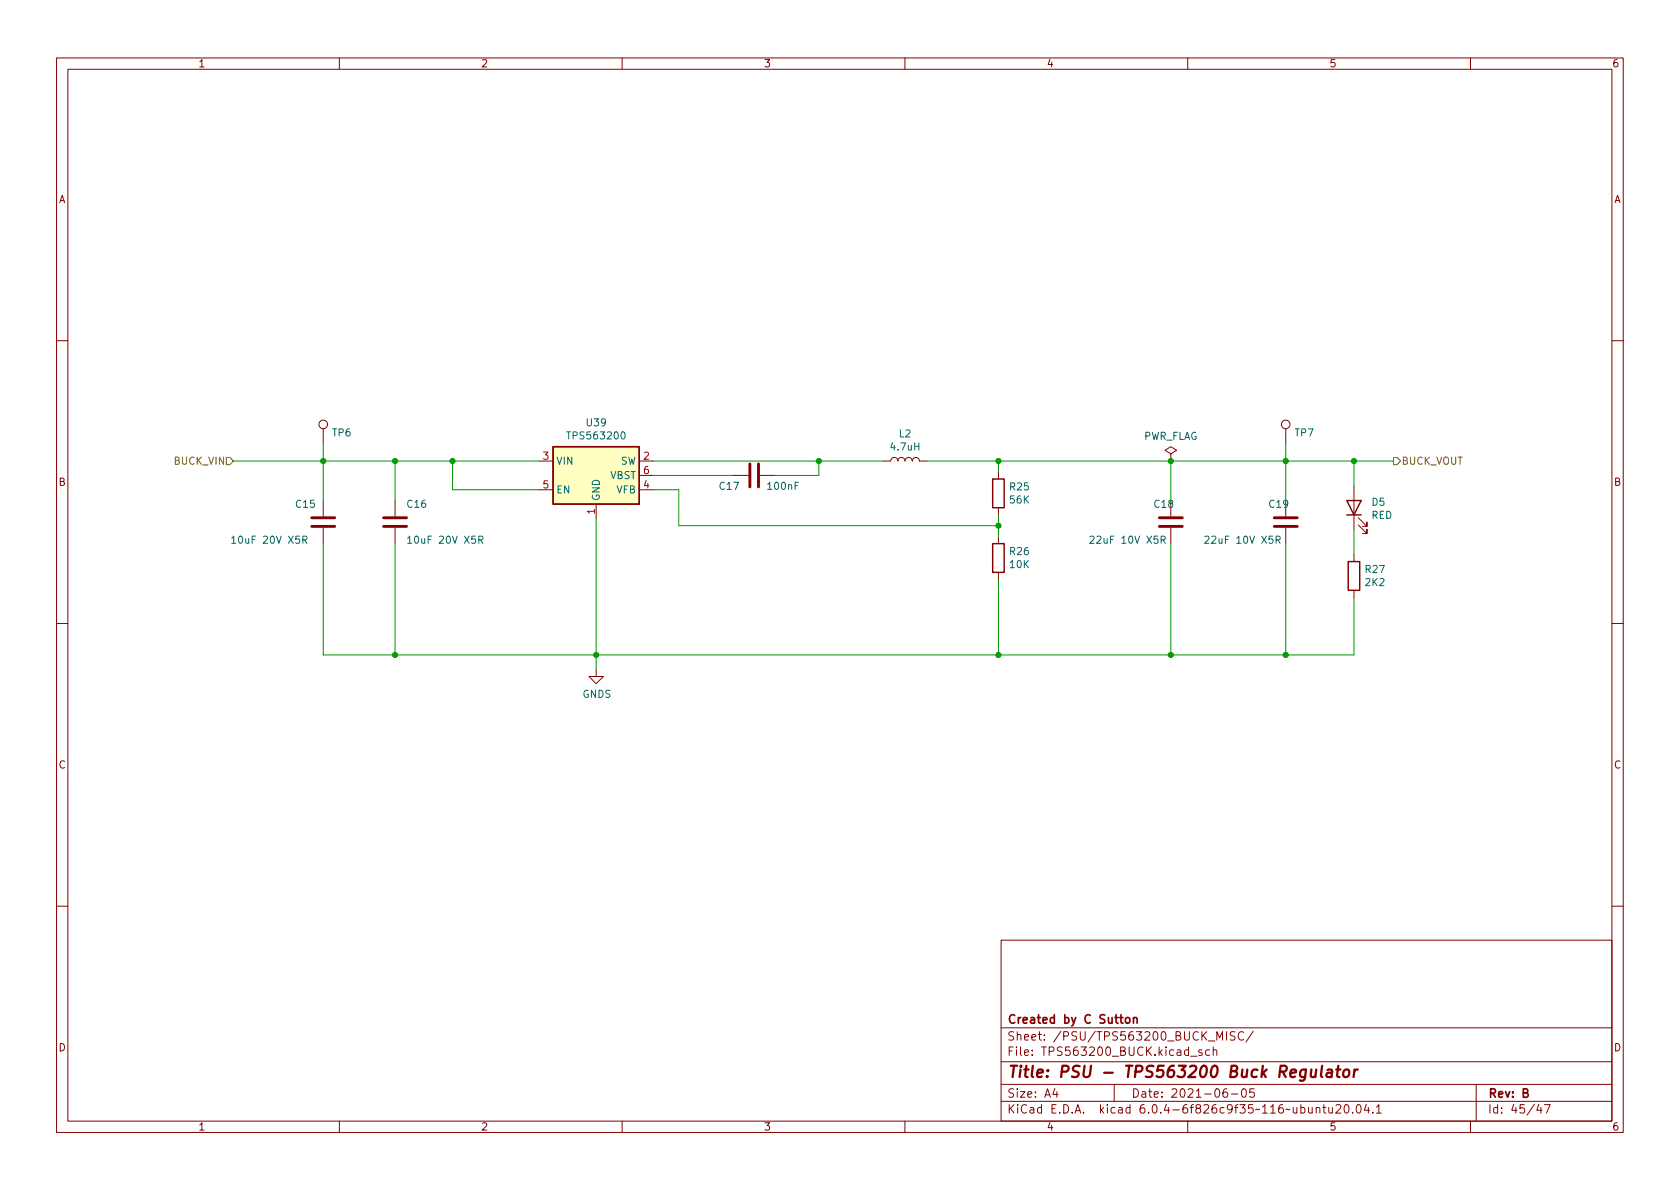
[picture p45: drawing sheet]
<svg xmlns="http://www.w3.org/2000/svg" width="297mm" height="210mm" viewBox="0 0 297 210" stroke-linecap="round" stroke-linejoin="round" font-family="sans-serif">
<defs><g id="words">
<text font-size="2.8" fill="#840000" x="178" y="190.6">Title: PSU - TPS563200 Buck Regulator</text>
<g font-size="2.1" fill="#840000">
<text x="178" y="184">Sheet: /PSU/TPS563200_BUCK_MISC/</text>
<text x="178" y="181">Created by C Sutton</text>
<text x="178" y="186.7">File: TPS563200_BUCK.kicad_sch</text>
<text x="178" y="196.9">KiCad E.D.A. kicad 6.0.4-6f826c9f35~116~ubuntu20.04.1</text>
<text x="178" y="194.1">Size: A4</text>
<text x="200" y="194.1">Date: 2021-06-05</text>
<text x="263" y="194.1">Rev: B</text>
<text x="263" y="196.9">Id: 45/47</text>
</g>
<g font-size="1.8" fill="#840000">
<text x="35" y="11.9">1</text>
<text x="85" y="11.9">2</text>
<text x="135" y="11.9">3</text>
<text x="185" y="11.9">4</text>
<text x="235" y="11.9">5</text>
<text x="285" y="11.9">6</text>
<text x="10.3" y="35.9">A</text>
<text x="285.3" y="35.9">A</text>
<text x="10.3" y="85.9">B</text>
<text x="285.3" y="85.9">B</text>
<text x="10.3" y="135.9">C</text>
<text x="285.3" y="135.9">C</text>
<text x="10.3" y="185.9">D</text>
<text x="285.3" y="185.9">D</text>
<text x="35" y="199.9">1</text>
<text x="85" y="199.9">2</text>
<text x="135" y="199.9">3</text>
<text x="185" y="199.9">4</text>
<text x="235" y="199.9">5</text>
<text x="285" y="199.9">6</text>
</g>
<g font-size="1.8" fill="#006464">
<text x="58.8" y="77.2">TP6</text>
<text x="100.7" y="77.7">TPS563200</text>
<text x="103.8" y="75.4">U39</text>
<text x="159" y="77.3">L2</text>
<text x="202" y="77.8">PWR_FLAG</text>
<text x="229" y="77.2">TP7</text>
<text x="98.3" y="82.2">VIN</text>
<text x="109.7" y="82.2">SW</text>
<text x="157.6" y="79.6">4.7uH</text>
<text x="52.4" y="89.8">C15</text>
<text x="72.1" y="89.8">C16</text>
<text x="98.3" y="87.2">EN</text>
<text x="106" y="88.6" transform="rotate(-90 106 88.6)">GND</text>
<text x="107.8" y="84.7">VBST</text>
<text x="109" y="87.2">VFB</text>
<text x="127.3" y="86.6">C17</text>
<text x="135.9" y="86.6">100nF</text>
<text x="178.6" y="86.7">R25</text>
<text x="178.6" y="89">56K</text>
<text x="204.1" y="89.8">C18</text>
<text x="224.5" y="89.8">C19</text>
<text x="242.6" y="89.4">D5</text>
<text x="242.4" y="91.7">RED</text>
<text x="41.8" y="96.1">10uF 20V X5R</text>
<text x="72.9" y="96.1">10uF 20V X5R</text>
<text x="178.6" y="98.1">R26</text>
<text x="178.6" y="100.5">10K</text>
<text x="193.5" y="96.1">22uF 10V X5R</text>
<text x="213.8" y="96.1">22uF 10V X5R</text>
<text x="241.5" y="101.3">R27</text>
<text x="241.5" y="103.6">2K2</text>
<text x="103" y="123.4">GNDS</text>
</g>
<g font-size="1.8" fill="#725600">
<text x="30.9" y="82.2">BUCK_VIN</text>
<text x="247.8" y="82.2">BUCK_VOUT</text>
</g>
<g font-size="1.8" fill="#a90000">
<text x="96" y="81.3">3</text>
<text x="113.8" y="81.3">2</text>
<text x="113.8" y="83.8">6</text>
<text x="96" y="86.4">5</text>
<text x="113.8" y="86.4">4</text>
<text x="105.2" y="90.9" transform="rotate(-90 105.2 90.9)">1</text>
</g>
</g></defs>
<g fill="none" stroke="#840000" stroke-width=".18">
<path d="M10 10.2h277v190.1h-277zM12 12.2h273v186.1h-273zM60 10.2v2M110 10.2v2M160 10.2v2M210 10.2v2M260 10.2v2M10 60.2h2M57.1 75.8v2.6M227.3 75.8v2.6M285 60.2h2M57.1 88.5v2.8"/>
<path d="M57.1 93.3v2.8M69.8 88.5v2.8M69.8 93.3v2.8M95.2 81.5h2.6M95.2 86.6h2.6M105.4 89.1v2.6M113 81.5h2.6M113 86.6h2.6M113 84.1h2.6M129.5 84.1h2.8M134.4 84.1h2.8M156.2 81.5h1.3a.64 .64 0 0 1 .6-.6 .64 .64 0 0 1 .6 .6 .64 .64 0 0 1 .7-.6 .64 .64 0 0 1 .6 .6 .64 .64 0 0 1 .7-.6 .64 .64 0 0 1 .6 .6 .64 .64 0 0 1 .6-.6 .64 .64 0 0 1 .7 .6h1.2"/>
<path d="M176.5 83.4v1.3M176.5 89.8v1.3M176.5 94.9v1.2M207 80.3l1-.7-1-.6-1 .6 1 .7v1.2M207 81.5h.1M207 88.5v2.8M207 93.3v2.8M227.3 88.5v2.8M227.3 93.3v2.8M239.4 86v7.6M239.4 98v1.3M240.2 92.8l1.5 1.6v-.8v.8h-.8"/>
<path d="M240.2 91.6l1.5 1.5v-.8v.8h-.8M10 110.2h2M105.4 118.4v1.2h1.3l-1.3 1.3-1.3-1.3h1.3M176.5 101.2v1.3M239.4 104.4v1.3M285 110.2h2M10 160.2h2M177 166.3h108v32h-108zM285 160.2h2M60 198.3v2M110 198.3v2M160 198.3v2"/>
<path d="M177 194.8h108M177 191.8h108M177 187.8h108M177 181.8h108M186.5 192.5l-.4 1h1M186.9 193v1M197 191.8v3M210 198.3v2M210.5 186.8h1.1M212.5 185.7l-.4-.1-.2 .2 .1 .3 .5 .1v.4h-.6M213.9 185.7l-.5-.1-.3 .3v.4l.2 .3h.6M214.5 185.8l.2-.2 .4 .1v.9"/>
<path d="M214.5 185.1v1.5M215.1 183.9v-1.5l.5 1.1 .5-1.1v1.5M216.9 182.4v1.5M216.9 192.5a.59 .59 0 0 0-.7 .7v.5l.2 .3h.4l.2-.1 .1-.5-.2-.2-.4-.1-.3 .3M217.7 193.5h1.2M218.4 182.5l-.6-.1-.3 .3 .1 .4 .7 .3v.4l-.2 .1h-.6M219.7 192.6l.2-.1a.81 .81 0 0 1 .5 .7 .81 .81 0 0 1-.3 .8h-.1a.81 .81 0 0 1-.6-.6 .81 .81 0 0 1 .3-.8zM219.9 182.6a.6 .6 0 0 0-.8 0 .6 .6 0 0 0-.2 .7 .56 .56 0 0 0 .3 .6 .56 .56 0 0 0 .7-.1M221.6 182.4l-1.3 1.9M221.7 192.5h-.7l-.1 .7 .2-.1 .5 .1 .2 .2-.1 .5-.2 .1-.6-.1M232.7 196l.2-.2 .4 .1 .1 .9M232.7 195.8v1"/>
<path d="M233.9 195.8h.5M234.1 195.3v1.3l.3 .2M234.9 195.8l.1 1h.4l.2-.1M235.6 195.8v1M236.2 195.5l.6-.2 .2 .2 .1 .3-1 1h1M237.8 195.5l.2-.2a.81 .81 0 0 1 .6 .7 .81 .81 0 0 1-.3 .8h-.2a.81 .81 0 0 1-.3-1.3zM239.1 196.7v.1M240 195.4l.1-.1a.81 .81 0 0 1 .6 .7 .81 .81 0 0 1-.3 .8h-.1a.81 .81 0 0 1-.6-.6 .81 .81 0 0 1 .3-.8zM241.6 195.3l-.4 1h.9M241.9 195.8v1M242.7 196.7v.1M243.4 195.8l.4-.5v1.5"/>
<path d="M243.4 196.8h.8M260 198.3v2M261 191.8v6.5M272.1 195.3l-.4 1h.9M272.4 195.8v1M273.1 195.3h1l-.7 1.5"/>
<circle cx="57.1" cy="75.1" r=".76"/>
<circle cx="227.3" cy="75.1" r=".76"/>
</g>
<path d="M230.9 189.2a.66 .66 0 0 0-1 .3l-.1 .6 .2 .3 .2 .1 .6-.1M230.9 189.1l-.2 1.6a.6 .6 0 0 1-.9 .3M231.9 189.1l-.1 1.3a.57 .57 0 0 0 .8-.1M232.7 189.1l-.1 1.4M233.8 188.5l-.3 1.7 .3 .3M234.7 189.2l.2-.1 .6 .1-.1 1.3M235.5 189.6l-.7 .1a.4 .4 0 0 0-.3 .3 .4 .4 0 0 0 .3 .5l.6-.1M236.3 189.1h.7M236.6 188.5l-.2 1.7 .1 .2 .3 .1M237.7 189.3a.52 .52 0 0 1 .5-.2 .52 .52 0 0 1 .4 .4l-.1 .6a.55 .55 0 0 1-.5 .4 .55 .55 0 0 1-.5-.4zM239.5 189.1l-.2 1.4M240.1 189.1l-.4 .1-.3 .3" fill="none" stroke="#840000" stroke-width=".4"/>
<path d="M200.4 179.9v1M199.1 180.1l.2-.2 .4 .2 .1 .5-.2 .3h-.3l-.2-.1zM200.4 180.1l.2-.2 .4 .1 .1 .9" fill="none" stroke="#840000" stroke-width=".3"/>
<path d="M55.1 93.1h4.1M55.1 91.6h4.1M67.8 93.1h4.1M67.8 91.6h4.1M132.6 82v4.1M134.1 82v4.1M205 93.1h4M205 91.6h4M225.3 93.1h4.1M225.3 91.6h4.1" fill="none" stroke="#840000" stroke-width=".51"/>
<g fill="none" stroke="#006464" stroke-width=".18">
<path d="M41 95.2l.3-.4v1.3M41 96.1h.7M53.5 95.5l.6-.1 .2-.2-.1-.3-.7-.1v1.3M53.8 95.5l.5 .6M72.1 95.2l.3-.4v1.3M72.1 96.1h.7M84.7 95.5l.6-.1 .1-.2-.1-.3-.6-.1v1.3M85 95.5l.4 .6M192.7 94.9l.5-.1 .3 .4-.8 .9h.8M205.3 95.5l.6-.1 .1-.2v-.3l-.7-.1v1.3M205.6 95.5l.4 .6M213 94.9l.5-.1 .3 .4-.8 .9h.8"/>
<path d="M225.6 95.5l.6-.1 .2-.2-.1-.3-.7-.1v1.3M225.9 95.5l.5 .6"/>
</g>
<path d="M97.8 79h15.2v10.1h-15.2zM175.5 96.1h2v5.1h-2zM175.5 84.7h2v5.1h-2zM238.1 88.5h2.6l-1.3 2.6zM238.1 91.1h2.6M238.4 99.3h2v5.1h-2z" fill="none" stroke="#840000" stroke-width=".25"/>
<path d="M97.8 79h15.2v10.1h-15.2z" fill="#ffffc2" stroke="#ffffc2" stroke-width=".18"/>
<path d="M40 80.9h.6l.7 .6-.7 .7h-.6zM246.4 80.9h.6l.6 .6-.6 .7h-.6z" fill="none" stroke="#725600" stroke-width=".18"/>
<g fill="none" stroke="#009600" stroke-width=".18">
<path d="M57.1 78.4v10.1M227.3 78.4v10.1M41.3 81.5h53.9M57.1 96.1v19.7h182.3v-10.1M69.8 81.5v7M69.8 96.1v19.7M80 81.5v5.1h15.2M105.4 91.7v26.7M115.6 81.5h40.6M115.6 84.1h13.9M115.6 86.6h4.4v6.4h56.5M144.8 81.5v2.6h-7.6"/>
<path d="M163.8 81.5h82.6M176.5 81.5v1.9M176.5 91.1v3.8M207 81.5v7M207 96.1v19.7M227.3 96.1v19.7M239.4 81.5v4.5M239.4 93.6v4.4M176.5 102.5v13.3"/>
</g>
<g fill="#009600" stroke="#009600" stroke-width=".18">
<circle cx="176.5" cy="115.8" r=".46"/>
<circle cx="207" cy="115.8" r=".46"/>
<circle cx="207" cy="81.5" r=".46"/>
<circle cx="227.3" cy="81.5" r=".46"/>
<circle cx="227.3" cy="115.8" r=".46"/>
<circle cx="176.5" cy="81.5" r=".46"/>
<circle cx="176.5" cy="93" r=".46"/>
<circle cx="239.4" cy="81.5" r=".46"/>
<circle cx="80" cy="81.5" r=".46"/>
<circle cx="105.4" cy="115.8" r=".46"/>
<circle cx="57.1" cy="81.5" r=".46"/>
<circle cx="69.8" cy="81.5" r=".46"/>
<circle cx="144.8" cy="81.5" r=".46"/>
<circle cx="69.8" cy="115.8" r=".46"/>
</g>
<use href="#words"/>
</svg>
